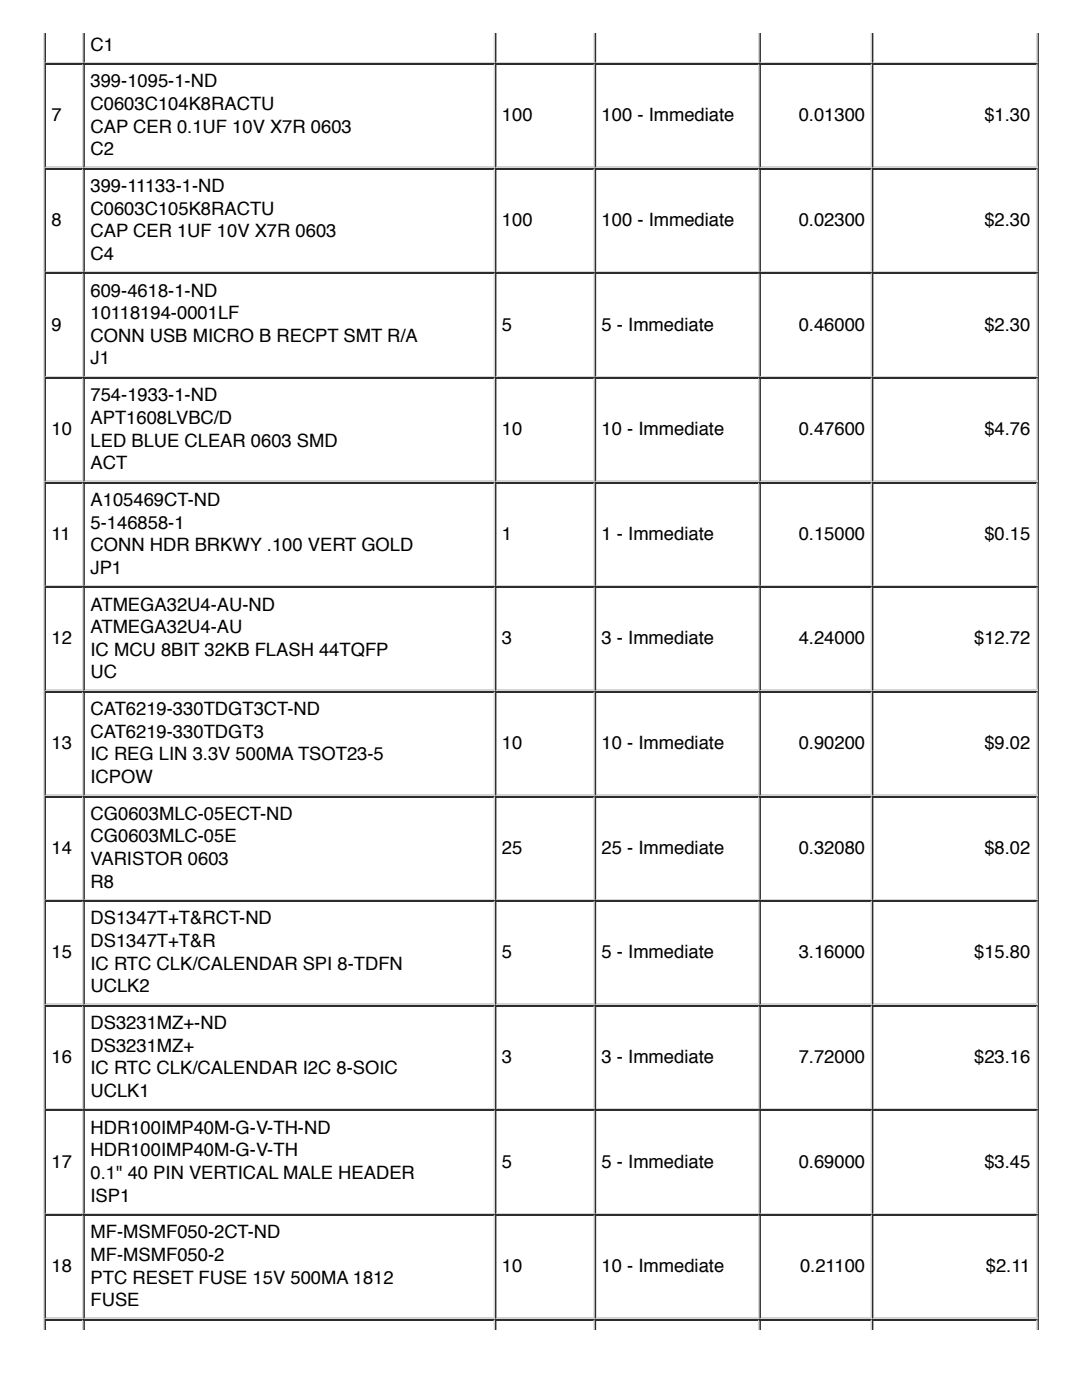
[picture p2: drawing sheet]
<svg xmlns="http://www.w3.org/2000/svg" width="216mm" height="279mm" viewBox="0 0 216 279" stroke-linecap="round" stroke-linejoin="round" font-family="sans-serif">
<defs><g id="words">
<g font-size="3.7">
<text x="18.1" y="10.1">C1</text>
<text x="18.1" y="17.4">399-1095-1-ND</text>
<text x="18.1" y="21.9">C0603C104K8RACTU</text>
<text x="10.3" y="24.2">7</text>
<text x="18.1" y="26.5">CAP CER 0.1UF 10V X7R 0603</text>
<text x="100.1" y="24.2">100</text>
<text x="120.1" y="24.2">100 - Immediate</text>
<text x="159.4" y="24.2">0.01300</text>
<text x="196.4" y="24.2">$1.30</text>
<text x="18.1" y="31">C2</text>
<text x="18.1" y="38.3">399-11133-1-ND</text>
<text x="10.3" y="45.1">8</text>
<text x="18.1" y="42.8">C0603C105K8RACTU</text>
<text x="18.1" y="47.3">CAP CER 1UF 10V X7R 0603</text>
<text x="100.1" y="45.1">100</text>
<text x="120.1" y="45.1">100 - Immediate</text>
<text x="159.4" y="45.1">0.02300</text>
<text x="196.4" y="45.1">$2.30</text>
<text x="18.1" y="51.9">C4</text>
<text x="18.1" y="59.2">609-4618-1-ND</text>
<text x="10.3" y="66">9</text>
<text x="18.1" y="63.7">10118194-0001LF</text>
<text x="100.1" y="66">5</text>
<text x="120.1" y="66">5 - Immediate</text>
<text x="159.4" y="66">0.46000</text>
<text x="196.4" y="66">$2.30</text>
<text x="18.1" y="68.2">CONN USB MICRO B RECPT SMT R/A</text>
<text x="18.1" y="72.7">J1</text>
<text x="18.1" y="80.1">754-1933-1-ND</text>
<text x="10.3" y="86.9">10</text>
<text x="18.1" y="84.6">APT1608LVBC/D</text>
<text x="18.1" y="89.1">LED BLUE CLEAR 0603 SMD</text>
<text x="100.1" y="86.9">10</text>
<text x="120.1" y="86.9">10 - Immediate</text>
<text x="159.4" y="86.9">0.47600</text>
<text x="196.4" y="86.9">$4.76</text>
<text x="18.1" y="93.6">ACT</text>
<text x="18.1" y="101">A105469CT-ND</text>
<text x="10.3" y="107.7">11</text>
<text x="18.1" y="105.5">5-146858-1</text>
<text x="100.1" y="107.7">1</text>
<text x="120.1" y="107.7">1 - Immediate</text>
<text x="159.4" y="107.7">0.15000</text>
<text x="196.4" y="107.7">$0.15</text>
<text x="18.1" y="110">CONN HDR BRKWY .100 VERT GOLD</text>
<text x="18.1" y="114.5">JP1</text>
<text x="18.1" y="121.8">ATMEGA32U4-AU-ND</text>
<text x="10.3" y="128.6">12</text>
<text x="18.1" y="126.4">ATMEGA32U4-AU</text>
<text x="18.1" y="130.9">IC MCU 8BIT 32KB FLASH 44TQFP</text>
<text x="100.1" y="128.6">3</text>
<text x="120.1" y="128.6">3 - Immediate</text>
<text x="159.4" y="128.6">4.24000</text>
<text x="194.4" y="128.6">$12.72</text>
<text x="18.1" y="135.4">UC</text>
<text x="18.1" y="142.7">CAT6219-330TDGT3CT-ND</text>
<text x="10.3" y="149.5">13</text>
<text x="18.1" y="147.2">CAT6219-330TDGT3</text>
<text x="100.1" y="149.5">10</text>
<text x="120.1" y="149.5">10 - Immediate</text>
<text x="159.4" y="149.5">0.90200</text>
<text x="196.4" y="149.5">$9.02</text>
<text x="18.1" y="151.8">IC REG LIN 3.3V 500MA TSOT23-5</text>
<text x="18.1" y="156.3">ICPOW</text>
<text x="18.1" y="163.6">CG0603MLC-05ECT-ND</text>
<text x="10.3" y="170.4">14</text>
<text x="18.1" y="168.1">CG0603MLC-05E</text>
<text x="18.1" y="172.6">VARISTOR 0603</text>
<text x="100.1" y="170.4">25</text>
<text x="120.1" y="170.4">25 - Immediate</text>
<text x="159.4" y="170.4">0.32080</text>
<text x="196.4" y="170.4">$8.02</text>
<text x="18.1" y="177.2">R8</text>
<text x="18.1" y="184.5">DS1347T+T&amp;RCT-ND</text>
<text x="10.3" y="191.3">15</text>
<text x="18.1" y="189">DS1347T+T&amp;R</text>
<text x="100.1" y="191.3">5</text>
<text x="120.1" y="191.3">5 - Immediate</text>
<text x="159.4" y="191.3">3.16000</text>
<text x="194.4" y="191.3">$15.80</text>
<text x="18.1" y="193.5">IC RTC CLK/CALENDAR SPI 8-TDFN</text>
<text x="18.1" y="198">UCLK2</text>
<text x="18.1" y="205.4">DS3231MZ+-ND</text>
<text x="18.1" y="209.9">DS3231MZ+</text>
<text x="10.3" y="212.2">16</text>
<text x="18.1" y="214.4">IC RTC CLK/CALENDAR I2C 8-SOIC</text>
<text x="100.1" y="212.2">3</text>
<text x="120.1" y="212.2">3 - Immediate</text>
<text x="159.4" y="212.2">7.72000</text>
<text x="194.4" y="212.2">$23.16</text>
<text x="18.1" y="218.9">UCLK1</text>
<text x="18.1" y="226.3">HDR100IMP40M-G-V-TH-ND</text>
<text x="10.3" y="233">17</text>
<text x="18.1" y="230.8">HDR100IMP40M-G-V-TH</text>
<text x="100.1" y="233">5</text>
<text x="120.1" y="233">5 - Immediate</text>
<text x="159.4" y="233">0.69000</text>
<text x="196.4" y="233">$3.45</text>
<text x="18.1" y="235.3">0.1&quot; 40 PIN VERTICAL MALE HEADER</text>
<text x="18.1" y="239.8">ISP1</text>
<text x="18.1" y="247.2">MF-MSMF050-2CT-ND</text>
<text x="18.1" y="251.7">MF-MSMF050-2</text>
<text x="10.3" y="253.9">18</text>
<text x="18.1" y="256.2">PTC RESET FUSE 15V 500MA 1812</text>
<text x="100.1" y="253.9">10</text>
<text x="120.1" y="253.9">10 - Immediate</text>
<text x="159.6" y="253.9">0.21100</text>
<text x="196.7" y="253.9">$2.11</text>
<text x="18.1" y="260.7">FUSE</text>
</g>
</g></defs>
<g fill="none" stroke="#d4d4d4" stroke-width=".28">
<path d="M8.7 6.7v258.6M8.9 12.5h198.1M16.5 6.7v258.6M98.6 6.7v258.6M118.5 6.7v258.6M151.4 6.7v258.6M173.8 6.7v258.6M206.9 6.7v258.6M8.9 33.4h198.1M8.9 54.3h198.1M8.9 75.1h198.1M8.9 96h198.1"/>
<path d="M8.9 116.9h198.1M8.9 137.8h198.1M8.9 158.7h198.1M8.9 179.6h198.1M8.9 200.4h198.1M8.9 221.3h198.1M8.9 242.2h198.1M8.9 263.1h198.1"/>
</g>
<g fill="none" stroke="#2c2c2c" stroke-width=".28">
<path d="M8.9 12.8h198.1M9 6.7v258.6M16.8 6.7v258.6M98.9 6.7v258.6M118.8 6.7v258.6M151.7 6.7v258.6M174.1 6.7v258.6M207.2 6.7v258.6M8.9 33.7h198.1M8.9 54.5h198.1M8.9 75.4h198.1M8.9 96.3h198.1"/>
<path d="M8.9 117.2h198.1M8.9 138.1h198.1M8.9 159h198.1M8.9 179.8h198.1M8.9 200.7h198.1M8.9 221.6h198.1M8.9 242.5h198.1M8.9 263.4h198.1"/>
</g>
<use href="#words"/>
</svg>
